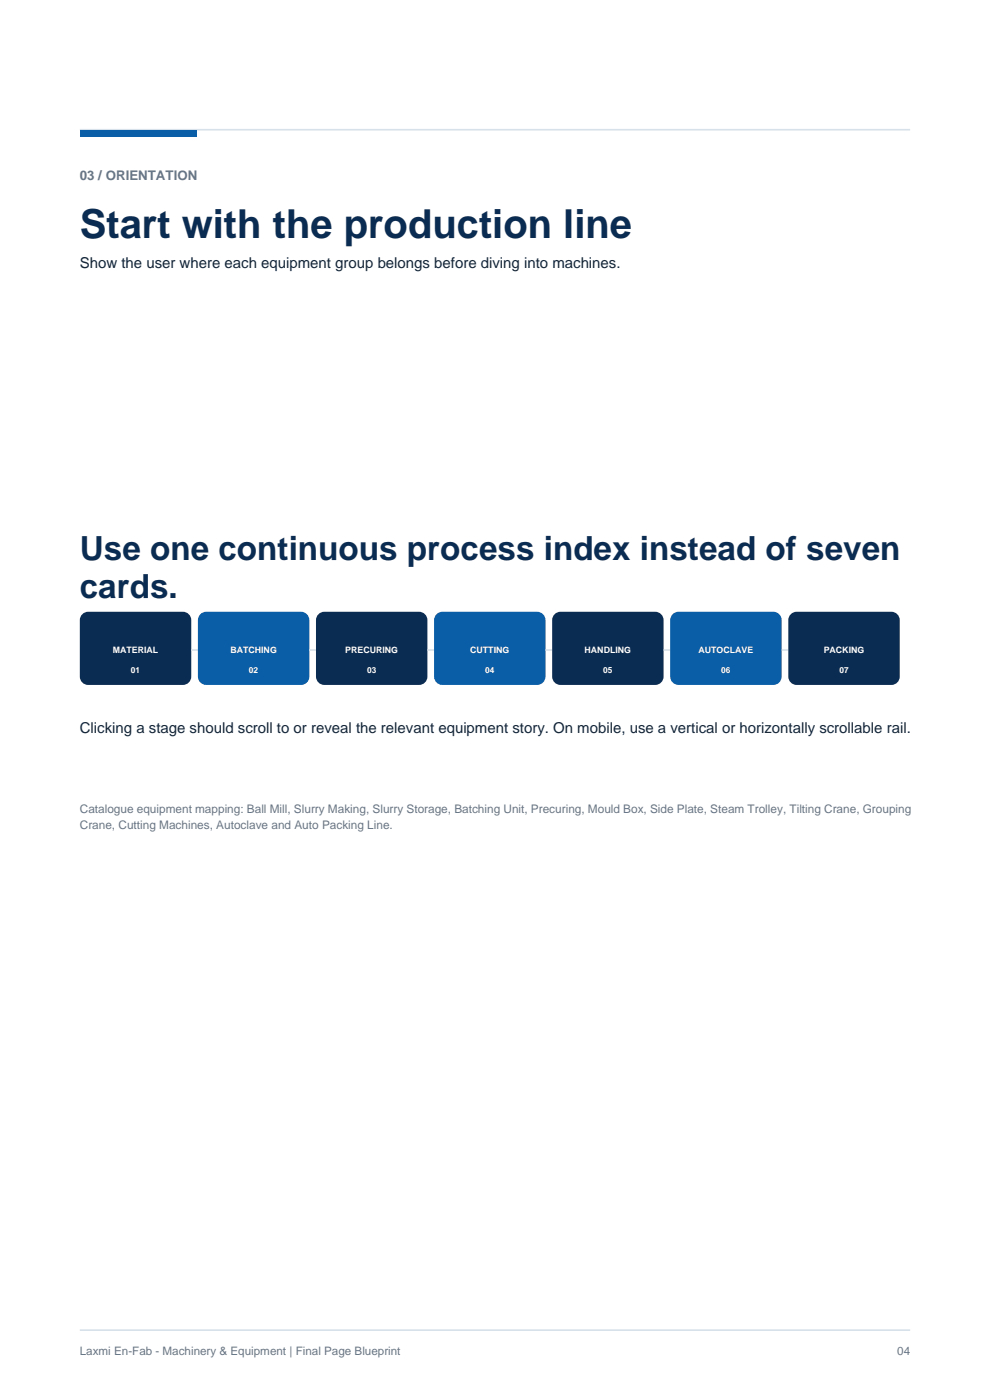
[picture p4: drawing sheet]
<svg xmlns="http://www.w3.org/2000/svg" width="210mm" height="297mm" viewBox="0 0 210 297" stroke-linecap="round" stroke-linejoin="round" font-family="sans-serif">
<defs><g id="words">
<text font-size="8.5" fill="#0b2c52" x="16.9" y="50.4">Start with the production line</text>
<g font-size="7.1" fill="#0b2c52">
<text x="16.9" y="118.8">Use one continuous process index instead of seven</text>
<text x="16.9" y="127">cards.</text>
</g>
<g font-size="3.2" fill="#172635">
<text x="16.9" y="56.8">Show the user where each equipment group belongs before diving into machines.</text>
<text x="16.9" y="155.5">Clicking a stage should scroll to or reveal the relevant equipment story. On mobile, use a vertical or horizontally scrollable rail.</text>
</g>
<text font-size="2.8" fill="#697683" x="16.9" y="38.1">03 / ORIENTATION</text>
<g font-size="2.5" fill="#697683">
<text x="16.9" y="172.5">Catalogue equipment mapping: Ball Mill, Slurry Making, Slurry Storage, Batching Unit, Precuring, Mould Box, Side Plate, Steam Trolley, Tilting Crane, Grouping</text>
<text x="16.9" y="175.8">Crane, Cutting Machines, Autoclave and Auto Packing Line.</text>
<text x="16.9" y="287.5">Laxmi En-Fab - Machinery &amp; Equipment | Final Page Blueprint</text>
<text x="190.3" y="287.5">04</text>
</g>
<g font-size="1.9" fill="#fff">
<text x="23.9" y="138.6">MATERIAL</text>
<text x="48.9" y="138.6">BATCHING</text>
<text x="73.2" y="138.6">PRECURING</text>
<text x="99.7" y="138.6">CUTTING</text>
<text x="124" y="138.6">HANDLING</text>
<text x="148.2" y="138.6">AUTOCLAVE</text>
<text x="174.7" y="138.6">PACKING</text>
</g>
<g font-size="1.8" fill="#fff">
<text x="27.8" y="142.8">01</text>
<text x="52.8" y="142.8">02</text>
<text x="77.9" y="142.8">03</text>
<text x="102.9" y="142.8">04</text>
<text x="128" y="142.8">05</text>
<text x="153" y="142.8">06</text>
<text x="178.1" y="142.8">07</text>
</g>
</g></defs>
<path d="M16.9 27.5h176.2" fill="none" stroke="#d7e1e9" stroke-width=".35"/>
<path d="M16.9 27.5h24.7v1.4h-24.7z" fill-rule="evenodd" fill="#0a5ea8"/>
<path d="M17.4 130.3l.8-.5h.5h20.1a1.76 1.76 0 0 1 1.8 1.7v12a1.76 1.76 0 0 1-1.8 1.8h-20.1a1.76 1.76 0 0 1-1.8-1.8v-12l.1-.4z" fill-rule="evenodd" fill="#0b2c52"/>
<path d="M40.6 137.9h1.4" fill="none" stroke="#d7e1e9" stroke-width=".35"/>
<path d="M42.5 130.3l.8-.5h.4h20.2a1.76 1.76 0 0 1 1.7 1.7v12a1.76 1.76 0 0 1-1.7 1.8h-20.2a1.76 1.76 0 0 1-1.7-1.8v-12v-.4z" fill-rule="evenodd" fill="#0a5ea8"/>
<path d="M65.6 137.9h1.4" fill="none" stroke="#d7e1e9" stroke-width=".35"/>
<path d="M67.5 130.3l.8-.5h.5h20.1a1.76 1.76 0 0 1 1.8 1.7v12a1.76 1.76 0 0 1-1.8 1.8h-20.1a1.76 1.76 0 0 1-1.8-1.8v-12l.1-.4z" fill-rule="evenodd" fill="#0b2c52"/>
<path d="M90.7 137.9h1.4" fill="none" stroke="#d7e1e9" stroke-width=".35"/>
<path d="M92.6 130.3l.8-.5h.4h20.1a1.76 1.76 0 0 1 1.8 1.7v12a1.76 1.76 0 0 1-1.8 1.8h-20.1a1.76 1.76 0 0 1-1.7-1.8v-12v-.4z" fill-rule="evenodd" fill="#0a5ea8"/>
<path d="M115.7 137.9h1.4" fill="none" stroke="#d7e1e9" stroke-width=".35"/>
<path d="M117.6 130.3l.8-.5h.5h20.1a1.76 1.76 0 0 1 1.8 1.7v12a1.76 1.76 0 0 1-1.8 1.8h-20.1a1.76 1.76 0 0 1-1.8-1.8v-12l.1-.4z" fill-rule="evenodd" fill="#0b2c52"/>
<path d="M140.8 137.9h1.4" fill="none" stroke="#d7e1e9" stroke-width=".35"/>
<path d="M142.7 130.3l.8-.5h.4h20.1a1.76 1.76 0 0 1 1.8 1.7v12a1.76 1.76 0 0 1-1.8 1.8h-20.1a1.76 1.76 0 0 1-1.7-1.8v-12v-.4z" fill-rule="evenodd" fill="#0a5ea8"/>
<path d="M165.8 137.9h1.4" fill="none" stroke="#d7e1e9" stroke-width=".35"/>
<path d="M167.7 130.3l.8-.5h.5h20.1a1.76 1.76 0 0 1 1.8 1.7v12a1.76 1.76 0 0 1-1.8 1.8h-20.1a1.76 1.76 0 0 1-1.8-1.8v-12l.1-.4z" fill-rule="evenodd" fill="#0b2c52"/>
<path d="M16.9 282.2h176.2" fill="none" stroke="#d7e1e9" stroke-width=".35"/>
<use href="#words"/>
</svg>
